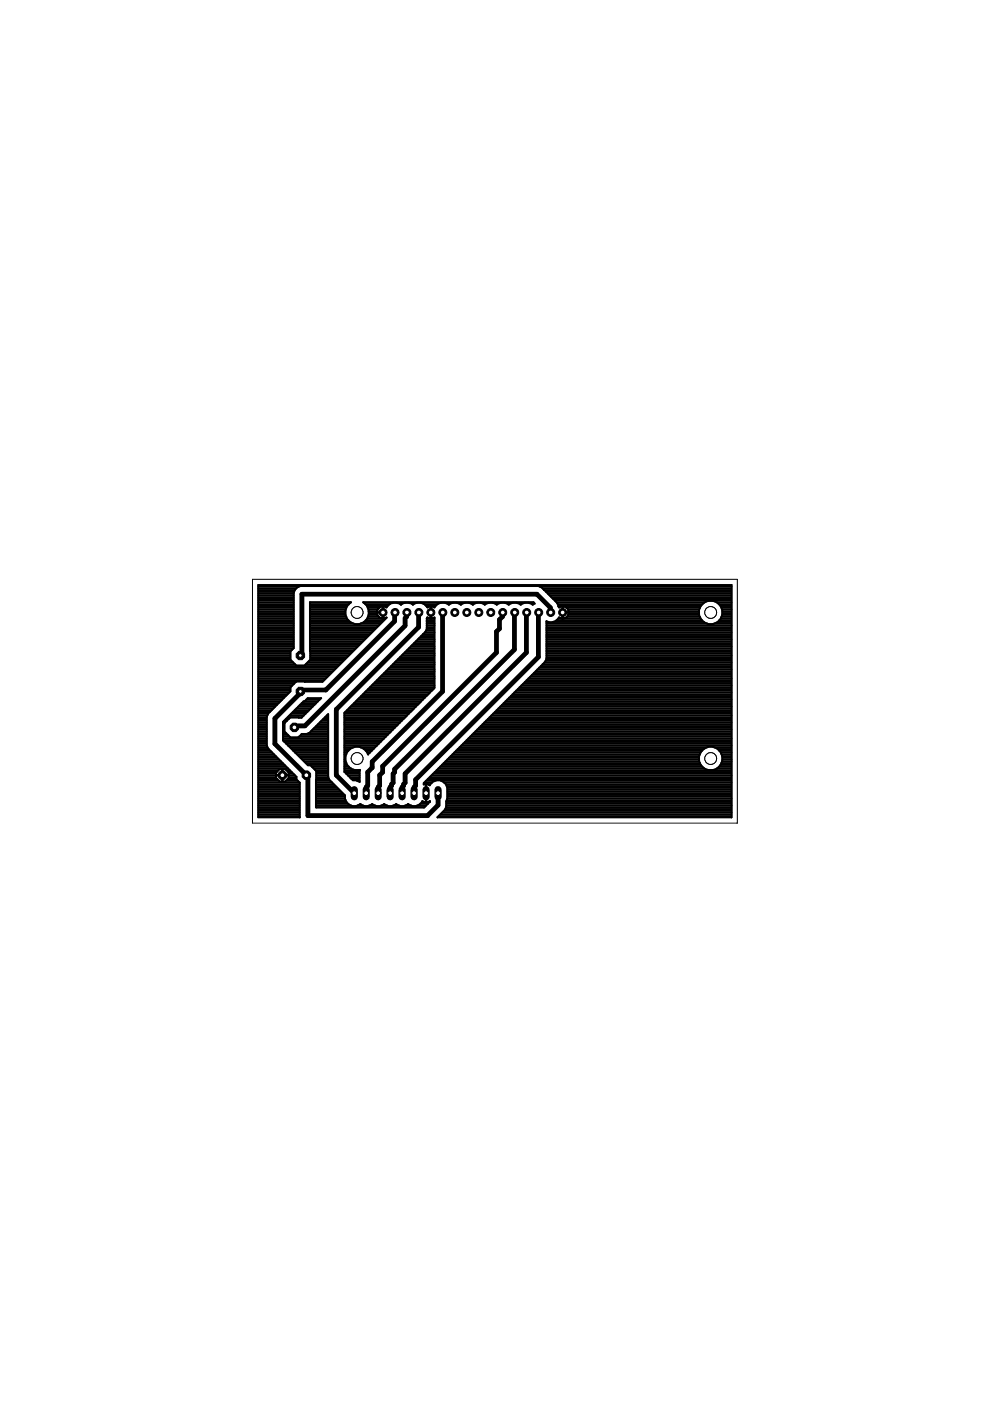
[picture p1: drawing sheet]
<svg xmlns="http://www.w3.org/2000/svg" width="210mm" height="297mm" viewBox="0 0 210 297" stroke-linecap="round" stroke-linejoin="round" font-family="sans-serif">
<g fill="none" stroke="#000" stroke-width=".42">
<path d="M54.8 127.4h7.5M54.8 139.7h6.8M54.8 139.3h6.8M54.8 139h6.8M54.8 138.6h6.8M54.8 138.2h6.8M54.8 137.9h7M54.8 137.5h7.4M54.8 137.1h7.5M54.8 136.7h7.5M54.8 136.4h7.5M54.8 136h7.5"/>
<path d="M54.8 135.6h7.5M54.8 135.2h7.5M54.8 134.9h7.5M54.8 134.5h7.5M54.8 134.1h7.5M54.8 133.7h7.5M54.8 133.3h7.5M54.8 133h7.5M54.8 132.6h7.5M54.8 132.2h7.5M54.8 131.9h7.5M54.8 131.5h7.5"/>
<path d="M54.8 131.1h7.5M54.8 130.7h7.5M54.8 130.4h7.5M54.8 130h7.5M54.8 129.6h7.5M54.8 129.2h7.5M54.8 128.9h7.5M54.8 128.5h7.5M54.8 128.1h7.5M54.8 127.7h7.5M54.8 127h7.5M54.8 126.6h7.5"/>
<path d="M54.8 126.2h7.5M54.8 125.9h7.5M54.8 125.5h7.5M54.8 125.1h7.7M54.8 124.8h8M54.8 124.4h8.6M65.7 137.9h9.4M65.7 137.5h9.8M65.7 137.1h10.1M65.7 136.7h10.5M65.7 136.4h10.9M65.7 136h11.2"/>
<path d="M65.7 135.6h11.6M65.7 135.2h12M65.7 134.9h12.4M65.7 134.5h12.7M65.7 134.1h13.1M65.7 133.7h13.5M65.7 133.3h13.9M65.7 133h14.2M65.7 132.6h14.6M65.7 132.2h9.3M65.7 131.9h8.5M65.7 131.5h8.2"/>
<path d="M65.7 131.1h7.9M65.7 130.7h7.7M65.7 130.4h7.6M65.7 130h7.5M65.7 129.6h7.5M65.7 129.2h7.6M65.7 128.9h7.7M65.7 128.5h7.9M65.7 128.1h8.3M65.7 127.7h8.6M65.8 139.7h7.4M65.8 139.3h7.8"/>
<path d="M65.8 139h8.2M65.8 138.6h8.5M65.8 138.2h8.9M73.2 130.3a2.52 2.52 0 0 0 2.5 2.1 2.52 2.52 0 0 0 2.5-2.1M74.3 127.8l.1-.1h-8.7l.1 12.2-1.2 1.2h-1.8l-1.2-1.2v-1.8l.7-.7v-11.8l.2-.6 .5-.5 .7-.3h50.5l.6 .3 3.4 3.4 .2 .6M74.3 127.8l-.7 .6-.4 .9v1M76.4 132.2h4.3M77.1 127.7h36.1M77.2 131.9h3.9M77.5 128.1h5.1M77.6 131.5h3.8M77.8 128.5h4.4"/>
<path d="M77.9 131.1h3M78 128.9h2.3M78 130.7h2.3M78.1 129.2h2M78.2 130.4h1.8M78.2 130h1.7M78.2 129.6h1.7M79.9 129.9h1.4v1.2l.7-.1-13.6 13.6-5.6-.1-1.2 1.2M79.9 129.9h.1M79.9 129.9l.1 .4M80.4 128.9l.8-.4v2.6a1.32 1.32 0 0 1-1.2-.8M81.2 131.1h.1"/>
<path d="M81.2 130.7h.1M81.2 130.4h.1M81.2 130h.1M81.2 129.6h.1M81.2 129.2h.1M81.2 128.9h.1M81.5 131.1h.3M82.6 128.1l.7-.3h.9l.7 .3M82.6 128.1l-.6 .7-.7-.3v1.3h-1.4l.2-.6 .3-.3M84.4 139.7h7.7M84.8 139.3h7.3M84.9 128.1h.2"/>
<path d="M85.1 128.1l.8-.3h.8l.8 .3M85.2 139h6.9M85.6 138.6h6.5M85.9 138.2h6.2M86.3 137.9h5.8M86.7 137.5h5.4M87.1 137.1h5M87.4 136.7h4.7M87.5 128.1h.2M87.7 128.1l.7-.3h.8l.8 .3M87.8 136.4h4.3M88.2 136h3.9"/>
<path d="M88.6 135.6h3.5M88.9 135.2h3.2M89.3 134.9h2.8M89.7 134.5h2.4M90 128.1l.6 .7 .7-.3v1.3l.1-1.3M90 128.1h2.7M90 134.1h2.1M90.3 133.7h1.8M90.4 128.5h2M90.5 133.3h1.6M90.5 131.1v2.2l-.3 .6-17.2 17.2v12.6M90.5 131.1l.1-.2 .5 .2"/>
<path d="M90.5 133h1.6M90.5 132.6h1.6M90.5 132.2h1.6M90.5 131.9h1.6M90.5 131.5h1.6M90.5 131.1h.6M91.1 131.1h.2l.1-1.2v1.2M91.3 131.1h.1M91.3 130.7h.1M91.3 130.4h.1M91.3 130h.1M91.3 129.6h.1"/>
<path d="M91.3 129.2h.1M91.3 128.9h.1M91.4 128.5h.1M91.4 131.1h.1M91.7 131.1h.4M91.7 131.1l.4-.2v15l-14.1 14.1a2.48 2.48 0 0 0-2.5-1.7 2.48 2.48 0 0 0-2.3 2M91.7 131.1h-.2M92.7 128.1a1.98 1.98 0 0 1 2.5 .1l.1-.1M92.7 128.1l-.6 .7-.6-.3M95.1 128.1h.2M95.3 128.1a1.98 1.98 0 0 1 2.4 .1l.1-.1M97.6 128.1h.2"/>
<path d="M97.8 128.1a1.98 1.98 0 0 1 2.4 .1l.2-.1M100.2 128.1h.2M100.4 128.1a2 2 0 0 1 2.4 .1l.1-.1M102.7 128.1h.2M102.9 128.1l.8-.3h.8l.7 .3M105.2 128.1h.2M105.4 128.1l.8-.3h.8l.8 .3M107.8 128.1h.2M107.8 128.1h.1M108 128.1l.7-.3h.8l.8 .3M110.3 128.1l.1 .1a2 2 0 0 1 2.4-.1M110.3 128.1h.2"/>
<path d="M112.8 128.1l.1 .1 .5-.2-.3-.3h-36.1a2.42 2.42 0 0 1 1.2 2.6M112.9 128.1h.1M114.4 124.4h40.7M115 124.8h40.1M115.3 125h.1M115.4 125.1h39.7M115.8 125.5h39.3M115.8 139.7h39.3M115.9 139.3h39.2M115.9 139h39.2M115.9 138.6h39.2M115.9 138.2h39.2"/>
<path d="M115.9 137.9h39.2M115.9 137.5h39.2M115.9 137.1h39.2M115.9 136.7h39.2M115.9 136.4h39.2M115.9 136h39.2M115.9 135.6h39.2M115.9 135.2h39.2M115.9 134.9h39.2M115.9 134.5h39.2M115.9 134.1h39.2M115.9 133.7h39.2"/>
<path d="M115.9 133.3h39.2M115.9 133h39.2M115.9 132.6h39.2M115.9 132.2h34.1M115.9 131.9h.3M116.2 125.9h38.9M116.5 126.2h38.6M116.9 126.6h38.2M117.3 131.9h31.9M117.3 127h37.8M117.7 127.4h37.4M118 131.5h30.8"/>
<path d="M118 127.7h31.3M118.3 128.1h30.6M118.4 131.1h.6M118.4 128.5l.1 .3 .8-.3v1.3h1.3l-.5-.9M118.4 128.5h30.2M119 131.1l-.5-.2a1.94 1.94 0 0 1-2.6 .8v8l-.3 .6-25.7 25.7v.3l.4-.1v1.9l.1-1.9 .4 .1M119.3 131.1h.1M119.3 130.7h.1M119.3 130.4h.1M119.3 130h.1M119.3 129.6h.1M119.3 129.2h.1"/>
<path d="M119.3 128.9h.1M119.6 131.1h28.9M120.1 128.9l-.8-.4v2.6h.3M120.1 128.9h28.3M120.2 130.7h28.2M120.4 129.2h27.9M120.5 130.3l-.4 .5-.5 .3M120.5 130.4h27.7M120.6 129.6h27.6M120.6 129.9h-1.3v1.2h-.3M120.6 129.9l-.1 .4M120.6 129.9h.1"/>
<path d="M120.6 130h27.6M148.2 130.3a2.52 2.52 0 0 0 2.5 2.1 2.52 2.52 0 0 0 2.4-2.1M150.2 127.4a2.52 2.52 0 0 0-2 2.9M151.2 127.4a2.52 2.52 0 0 1 1.9 2.9M151.4 132.2h3.7M152 127.7h3.1M152.1 131.9h3M152.4 128.1h2.7M152.5 131.5h2.6M152.8 128.5h2.3M152.8 131.1h2.3M153 128.9h2.1"/>
<path d="M153 130.7h2.1M153.1 129.2h2M153.1 130.4h2M153.1 130h2M153.1 129.6h2M54.8 159.9h3.3M54.8 159.6h2.9M54.8 159.2h2.5M54.8 158.8h2.2M54.8 158.4h1.9M54.8 158.1h1.8M54.8 157.7h1.8"/>
<path d="M54.8 157.3h1.8M54.8 156.9h1.8M54.8 156.6h1.8M54.8 156.2h1.8M54.8 155.8h1.8M54.8 155.4h1.8M54.8 155.1h1.8M54.8 154.7h1.8M54.8 154.3h1.8M54.8 153.9h1.8M54.8 153.6h1.8M54.8 153.2h1.8"/>
<path d="M54.8 152.8h1.8M54.8 152.4h1.8M54.8 152.1h1.8M54.8 151.7h1.9M54.8 151.3h2M54.8 151h2.4M54.8 150.6h2.8M54.8 150.2h3.2M54.8 149.8h3.5M54.8 149.5h3.9M54.8 149.1h4.3M54.8 148.7h4.7"/>
<path d="M54.8 148.3h5M54.8 148h5.4M54.8 147.6h5.8M54.8 147.2h6.2M54.8 146.8h6.5M54.8 146.5h6.8M54.8 146.1h6.8M54.8 145.7h6.8M54.8 145.3h7.2M54.8 145h7.6M54.8 144.6h7.9M54.8 144.2h13.9"/>
<path d="M54.8 143.8h14.3M54.8 143.5h14.7M54.8 143.1h15M54.8 142.7h15.4M54.8 142.3h15.8M54.8 142h16.2M54.8 141.6h16.5M54.8 141.2h16.9M54.8 140.8h7.8M54.8 140.5h7.4M54.8 140.1h7M56.6 158.1l.2 .6 6 6v.5l.7 .7v7.4"/>
<path d="M56.8 151.3l-.2 .7v6.1M60 156.9h9.6M60 156.6h9.6M60 156.2h1.4M60 155.8h1M60 155.4h.7M60 155.1h.3M60 154.7h.3M60 154.3h.3M60 153.9h.3M60 153.6h.3M60 153.2h.5"/>
<path d="M60.2 152.8h.6M60.3 157.3h9.3M60.6 152.4h.6M60.7 157.7h8.9M61 152.1h3M61.1 158.1h8.5M61.3 151.7h3.1M61.5 158.4h8.1M61.6 145.7v.9l-4.8 4.7M61.7 151.3h3.1M61.8 158.8h7.8M62.1 151h3.1"/>
<path d="M62.2 159.2h7.4M62.5 150.6h3M62.6 159.6h7M62.8 150.2h3.1M63 159.9h6.6M63.2 149.8h3.1M63.4 156.2h6.2M63.6 149.5h3.1M63.8 155.8h5.8M64 149.1h3M64.6 148.7h2.8M64.8 140.8h7.3"/>
<path d="M64.9 148.3h2.9M65.2 140.5h7.3M65.4 155.4h4.2M65.6 140.1h7.2M65.9 155.1h3.7M66.3 154.7h3.3M66.7 154.3h2.9M67 153.9h2.6M67.4 153.6h2.2M67.8 153.2h1.8M68.2 152.8h1.4M68.5 152.4h1.1"/>
<path d="M68.9 152.1h.7M69.3 151.7h.3M73 159.9h.4M73 159.6h.6M73 159.2h.9M73 158.8h1.2M73 158.4h2M73 158.1h6.9M73 157.7h7.3M73 157.3h7.7M73 156.9h8M73 156.6h8.4"/>
<path d="M73 156.2h8.8M73 155.8h9.2M73 155.4h9.5M73 155.1h9.9M73 154.7h10.3M73 154.3h10.7M73 153.9h11.1M73 153.6h11.4M73 153.2h11.8M73 152.8h12.2M73 152.4h12.6M73 152.1h12.9"/>
<path d="M73 151.7h13.3M73 151.3h13.7M73.2 151h13.8M73.6 150.6h13.8M74 150.2h13.8M74.3 149.8h13.9M74.7 149.5h13.8M75.1 149.1h13.8M75.5 148.7h13.8M75.8 148.3h13.9M76.2 148h13.8M76.4 158.4h3.1"/>
<path d="M76.6 147.6h13.8M76.9 147.2h13.9M77.2 158.8h2M77.3 146.8h13.9M77.6 159.2h1.2M77.7 146.5h13.8M77.9 159.6h.5M78 159.9h.1M78.1 146.1h13.8M78.4 145.7h13.7M78.8 145.3h13.3M79.2 145h12.9"/>
<path d="M79.6 144.6h12.5M79.9 144.2h12.2M80.3 143.8h11.8M80.7 143.5h11.4M81.1 143.1h11M81.4 142.7h10.7M81.8 142.3h10.3M82.2 142h9.9M82.6 141.6h9.5M82.9 141.2h9.2M83.3 140.8h8.8M83.7 140.5h8.4"/>
<path d="M84.1 140.1h8M95.9 159.9h52.5M96.3 159.6h52.2M96.7 159.2h52.1M97.1 158.8h52.1M97.5 158.4h52.5M97.8 158.1h57.3M98.2 157.7h56.9M98.6 157.3h56.5M99 156.9h56.1M99.3 156.6h55.8M99.7 156.2h55.4"/>
<path d="M100.1 155.8h55M100.4 155.4h54.7M100.8 155.1h54.3M101.2 154.7h53.9M101.6 154.3h53.5M101.9 153.9h53.2M102.3 153.6h52.8M102.7 153.2h52.4M103.1 152.8h52M103.4 152.4h51.7M103.8 152.1h51.3M104.2 151.7h50.9"/>
<path d="M104.6 151.3h50.5M104.9 151h50.2M105.3 150.6h49.8M105.7 150.2h49.4M106.1 149.8h49M106.4 149.5h48.7M106.8 149.1h48.3M107.2 148.7h47.9M107.6 148.3h47.5M107.9 148h47.2M108.3 147.6h46.8M108.7 147.2h46.4"/>
<path d="M109.1 146.8h46M109.4 146.5h45.7M109.8 146.1h45.3M110.2 145.7h44.9M110.6 145.3h44.5M110.9 145h44.2M111.3 144.6h43.8M111.7 144.2h43.4M112.1 143.8h43M112.4 143.5h42.7M112.8 143.1h42.3M113.2 142.7h41.9"/>
<path d="M113.6 142.3h41.5M113.9 142h41.2M114.3 141.6h40.8M114.7 141.2h40.4M115 140.8h40.1M115.4 140.5h39.7M115.7 140.1h39.4M151.4 158.4h3.7M152.2 158.8h2.9M152.5 159.2h2.6M152.8 159.6h2.3M153 159.9h2.1"/>
<path d="M54.8 166.3h8.7M54.8 164.4h7.8M54.8 168.2h8.7M54.8 173h8.7M54.8 172.7h8.7M54.8 172.3h8.7M54.8 171.9h8.7M54.8 171.5h8.7M54.8 171.2h8.7M54.8 170.8h8.7M54.8 170.4h8.7M54.8 170h8.7"/>
<path d="M54.8 169.7h8.7M54.8 169.3h8.7M54.8 168.9h8.7M54.8 168.6h8.7M54.8 167.8h8.7M54.8 167.4h8.7M54.8 167h8.7M54.8 166.7h8.7M54.8 165.9h8.7M54.8 165.5h4.4M54.8 165.2h4M54.8 164.8h3.7"/>
<path d="M54.8 164h3.7M54.8 163.7h3.9M54.8 163.3h4.2M54.8 162.9h6.3M54.8 162.6h5.9M54.8 162.2h5.5M54.8 161.8h5.1M54.8 161.4h4.8M54.8 161.1h4.4M54.8 160.7h4M54.8 160.3h3.7M58.5 164.4v.5l.8 .8h.5v-2.7h-.5l-.8 .8v.5h2.7v-.5l-.8-.8h-.5v2.7h.5l.8-.8v-.5"/>
<path d="M59.8 165.5h.1M59.8 165.2h.1M59.8 164.8h.1M59.8 164h.1M59.8 163.7h.1M59.8 163.3h.1M60.6 165.5h2.6M60.7 163.3h.7M61 165.2h1.8M61.1 163.7h.7M61.2 164.8h1.6M61.2 164h1"/>
<path d="M63.3 160.3h6.3M63.5 173.3h.1M63.7 160.7h5.9M64.1 161.1h5.5M64.5 161.4h5.1M64.8 161.8h4.8M65.2 162.2h4.4M66.1 162.6h3.5M66.5 162.9h3.1M66.9 163.3h2.7M67 166.3h3.8M67 168.2h5.7"/>
<path d="M67 171.2h23M67 170.8h7.5M67 170.4h6.8M67 170h6.4M67 169.7h6.3M67 169.3h6.1M67 168.9h6.1M67 168.6h6M67 167.8h5.3M67 167.4h4.9M67 167h4.5M67 166.7h4.2"/>
<path d="M67 165.9h3.4M67 165.5h3M67.1 164.4h2.5M67.1 165.2h2.7M67.1 164.8h2.5M67.1 164h2.5M67.1 163.7h2.5M73 163.7l1.8 1.7h.7l.7 .4M73 163.3h3.3M73 162.9h1.4M73 162.6h1M73 162.2h.6"/>
<path d="M73 161.8h.4M73 161.4h.3M73 161.1h.2M73 160.7h.2M73 160.3h.3M73 163.7h3.2M73.1 169.3v-.7l-3.3-3.2-.2-.7v-13.3l-4 4-.6 .2h-1l-.7 .7h-1.7l-1.3-1.2v-1.7l1.3-1.3 2.3 .1 4.2-4.2h-2.8l-.7 .7h-.3l-4.3 4.3v4l5.3 5.3h.5l1.3 1.2-.1 7.7h22.9l1.3-1.2-.1-.2-.7 .3v-1.9l-.1 1.9h-.4M73.1 169.3a2 2 0 0 0 3.3 1.2 1.88 1.88 0 0 0 2.5 0 1.91 1.91 0 0 0 2.5 0 1.91 1.91 0 0 0 2.6 0 1.91 1.91 0 0 0 2.5 0 1.97 1.97 0 0 0 3-.4M73.2 160.3a2.48 2.48 0 0 0 3.1 2.9l-.1 2.6M73.4 164h2.8M73.8 164.4h2.4M74.2 164.8h2"/>
<path d="M74.5 165.2h1.7M75.7 165.5h.5M75.8 170.8h1.2M76.2 165.8h.1M78.3 170.8h1.2M80.8 170.8h1.3M83.4 170.8h1.2M85.9 170.8h1.2M88.5 170.8h1.9M89.1 170.4h1.6M89.5 170.1l.1-.3 .3 .3M89.5 170h.4"/>
<path d="M90 165.9h1.6M90.3 166.3h.1M90.3 170h.1M90.3 169.7h.1M90.3 169.3h.1M90.3 168.9h.1M90.3 168.6h.1M90.3 167.8h.1M90.3 167.4h.1M90.3 167h.1M90.3 166.7h.1M90.3 165.5h1.9"/>
<path d="M90.7 165.2h64.4M90.8 166.3l.3 .2 .1-.2M90.8 166.3h.4M90.8 170h.3M91.1 164.8h64M91.2 166.3a2 2 0 0 1 3.4 0M91.5 164.4h63.6M91.8 164h63.3M92.2 163.7h62.9M92.6 163.3h62.5M93 162.9h56.3M93 173h62.1"/>
<path d="M93.3 162.6h55.6M93.4 172.7h61.7M93.5 165.5h61.6M93.7 162.2h54.9M93.7 172.3h61.4M94.1 161.8h54.3M94.1 171.9h61M94.2 165.9h60.9M94.4 171.5h60.7M94.4 161.4h53.9M94.6 166.3l.2 .7M94.6 166.3h60.5"/>
<path d="M94.6 171.2h60.5M94.6 170.8h60.5M94.6 170.4h60.5M94.6 170h60.5M94.7 166.7h60.4M94.7 169.7h60.4M94.8 161.1h53.4M94.8 169.3l-.2 .6v1.1l-.3 .7-1.6 1.6h62.4v-49.3h-100.3v49.3h8.8M94.8 167v2.3M94.8 168.2h60.3M94.8 169.3h60.3M94.8 168.9h60.3"/>
<path d="M94.8 168.6h60.3M94.8 167.8h60.3M94.8 167.4h60.3M94.8 167h60.3M95.2 160.7h53M95.6 160.3h52.6M148.2 160.3a2.51 2.51 0 0 1 2.5-2 2.51 2.51 0 0 1 2.4 2M148.2 160.3v1l.4 .9M148.6 162.2a2.52 2.52 0 0 0 4.2 0M152 162.9h3.1M152.4 162.6h2.7M152.8 162.2h2.3"/>
<path d="M152.9 161.8h2.2M153.1 161.4h2M153.1 160.3v1l-.3 .9M153.1 161.1h2M153.1 160.7h2M153.1 160.3h2"/>
</g>
<path d="M83.8 129.9l-.1 1.8-14.6 14.6h-5.4l-.3 .9-5.1 5.1v5.4l6.7 6.7v.3l.3 .3v7.9h25.4l2.2-2.2v-2.5M86.3 129.9l-.1 .8-.3 .4v1.6l-21.3 21.2h-2.2v.3M88.8 129.9v3.1l-17.5 17.4v14l3.8 3.8M93.9 129.9l-.1 16.7-14.9 14.9v1.3l-.9 .9v2.9l-.4 .3v1.3M106.6 129.9l-.1 .8-.6 .7v1.9l-.6 .6v4.4l-24.2 24.2v1.2l-.6 .7v2.2l-.3 .3v1.3M109.1 129.9v7.8l-25.4 25.4v.6l-.3 .3v1.9l-.7 1v1.3M111.7 129.9l-.1 8.4-25.7 25.7v1.9l-.6 1v1.3M114.2 129.9v9.4l-26.1 26v1.3l-.3 .3v1.3M116.8 129.9l-.1-1.1-2.9-2.8h-49.8v12.3l-.3 .4v.3" fill="none" stroke="#000" stroke-width="1"/>
<circle cx="81.2" cy="129.9" r=".85" fill="#000" stroke="#000" stroke-width=".21"/>
<circle cx="81.2" cy="129.9" r=".51" fill="#fff" stroke="#000" stroke-width=".21"/>
<circle cx="83.8" cy="129.9" r=".85" fill="#000" stroke="#000" stroke-width=".21"/>
<circle cx="83.8" cy="129.9" r=".51" fill="#fff" stroke="#000" stroke-width=".21"/>
<circle cx="86.3" cy="129.9" r=".85" fill="#000" stroke="#000" stroke-width=".21"/>
<circle cx="86.3" cy="129.9" r=".51" fill="#fff" stroke="#000" stroke-width=".21"/>
<circle cx="88.8" cy="129.9" r=".85" fill="#000" stroke="#000" stroke-width=".21"/>
<circle cx="88.8" cy="129.9" r=".51" fill="#fff" stroke="#000" stroke-width=".21"/>
<circle cx="91.4" cy="129.9" r=".85" fill="#000" stroke="#000" stroke-width=".21"/>
<circle cx="91.4" cy="129.9" r=".51" fill="#fff" stroke="#000" stroke-width=".21"/>
<circle cx="93.9" cy="129.9" r=".85" fill="#000" stroke="#000" stroke-width=".21"/>
<circle cx="93.9" cy="129.9" r=".51" fill="#fff" stroke="#000" stroke-width=".21"/>
<circle cx="96.4" cy="129.9" r=".85" fill="#000" stroke="#000" stroke-width=".21"/>
<circle cx="96.4" cy="129.9" r=".51" fill="#fff" stroke="#000" stroke-width=".21"/>
<circle cx="99" cy="129.9" r=".85" fill="#000" stroke="#000" stroke-width=".21"/>
<circle cx="99" cy="129.9" r=".51" fill="#fff" stroke="#000" stroke-width=".21"/>
<circle cx="101.5" cy="129.9" r=".85" fill="#000" stroke="#000" stroke-width=".21"/>
<circle cx="101.5" cy="129.9" r=".51" fill="#fff" stroke="#000" stroke-width=".21"/>
<circle cx="104.1" cy="129.9" r=".85" fill="#000" stroke="#000" stroke-width=".21"/>
<circle cx="104.1" cy="129.9" r=".51" fill="#fff" stroke="#000" stroke-width=".21"/>
<circle cx="106.6" cy="129.9" r=".85" fill="#000" stroke="#000" stroke-width=".21"/>
<circle cx="106.6" cy="129.9" r=".51" fill="#fff" stroke="#000" stroke-width=".21"/>
<circle cx="109.1" cy="129.9" r=".85" fill="#000" stroke="#000" stroke-width=".21"/>
<circle cx="109.1" cy="129.9" r=".51" fill="#fff" stroke="#000" stroke-width=".21"/>
<circle cx="111.7" cy="129.9" r=".85" fill="#000" stroke="#000" stroke-width=".21"/>
<circle cx="111.7" cy="129.9" r=".51" fill="#fff" stroke="#000" stroke-width=".21"/>
<circle cx="114.2" cy="129.9" r=".85" fill="#000" stroke="#000" stroke-width=".21"/>
<circle cx="114.2" cy="129.9" r=".51" fill="#fff" stroke="#000" stroke-width=".21"/>
<circle cx="116.8" cy="129.9" r=".85" fill="#000" stroke="#000" stroke-width=".21"/>
<circle cx="116.8" cy="129.9" r=".51" fill="#fff" stroke="#000" stroke-width=".21"/>
<circle cx="119.3" cy="129.9" r=".85" fill="#000" stroke="#000" stroke-width=".21"/>
<circle cx="119.3" cy="129.9" r=".51" fill="#fff" stroke="#000" stroke-width=".21"/>
<circle cx="63.7" cy="146.6" r=".96" fill="#000" stroke="#000" stroke-width=".21"/>
<circle cx="63.7" cy="146.6" r=".4" fill="#fff" stroke="#000" stroke-width=".21"/>
<circle cx="63.7" cy="139" r=".96" fill="#000" stroke="#000" stroke-width=".21"/>
<circle cx="63.7" cy="139" r=".4" fill="#fff" stroke="#000" stroke-width=".21"/>
<circle cx="59.9" cy="164.4" r=".96" fill="#000" stroke="#000" stroke-width=".21"/>
<circle cx="59.9" cy="164.4" r=".51" fill="#fff" stroke="#000" stroke-width=".21"/>
<circle cx="65" cy="164.4" r=".96" fill="#000" stroke="#000" stroke-width=".21"/>
<circle cx="65" cy="164.4" r=".51" fill="#fff" stroke="#000" stroke-width=".21"/>
<circle cx="62.4" cy="154.2" r=".96" fill="#000" stroke="#000" stroke-width=".21"/>
<circle cx="62.4" cy="154.2" r=".51" fill="#fff" stroke="#000" stroke-width=".21"/>
<path d="M75.1 167.4v1.5" fill="none" stroke="#000" stroke-width="1.5"/>
<circle cx="75.1" cy="168.2" r=".51" fill="#fff" stroke="#000" stroke-width=".21"/>
<path d="M77.6 167.4v1.5" fill="none" stroke="#000" stroke-width="1.5"/>
<circle cx="77.6" cy="168.2" r=".51" fill="#fff" stroke="#000" stroke-width=".21"/>
<path d="M80.2 167.4v1.5" fill="none" stroke="#000" stroke-width="1.5"/>
<circle cx="80.2" cy="168.2" r=".51" fill="#fff" stroke="#000" stroke-width=".21"/>
<path d="M82.7 167.4v1.5" fill="none" stroke="#000" stroke-width="1.5"/>
<circle cx="82.7" cy="168.2" r=".51" fill="#fff" stroke="#000" stroke-width=".21"/>
<path d="M85.3 167.4v1.5" fill="none" stroke="#000" stroke-width="1.5"/>
<circle cx="85.3" cy="168.2" r=".51" fill="#fff" stroke="#000" stroke-width=".21"/>
<path d="M87.8 167.4v1.5" fill="none" stroke="#000" stroke-width="1.5"/>
<circle cx="87.8" cy="168.2" r=".51" fill="#fff" stroke="#000" stroke-width=".21"/>
<path d="M90.3 167.4v1.5" fill="none" stroke="#000" stroke-width="1.5"/>
<circle cx="90.3" cy="168.2" r=".51" fill="#fff" stroke="#000" stroke-width=".21"/>
<path d="M92.9 167.4v1.5" fill="none" stroke="#000" stroke-width="1.5"/>
<circle cx="92.9" cy="168.2" r=".51" fill="#fff" stroke="#000" stroke-width=".21"/>
<g fill="none" stroke="#000" stroke-width=".21">
<path d="M53.5 122.8h102.8v51.7h-102.8z"/>
<circle cx="75.7" cy="160.8" r="1.25"/>
</g>
<circle cx="75.7" cy="160.8" r="1.25" fill="#fff" stroke="#000" stroke-width=".21"/>
<circle cx="150.7" cy="160.8" r="1.25" fill="none" stroke="#000" stroke-width=".21"/>
<circle cx="150.7" cy="160.8" r="1.25" fill="#fff" stroke="#000" stroke-width=".21"/>
<circle cx="75.7" cy="129.9" r="1.25" fill="none" stroke="#000" stroke-width=".21"/>
<circle cx="75.7" cy="129.9" r="1.25" fill="#fff" stroke="#000" stroke-width=".21"/>
<circle cx="150.7" cy="129.9" r="1.25" fill="none" stroke="#000" stroke-width=".21"/>
<circle cx="150.7" cy="129.9" r="1.25" fill="#fff" stroke="#000" stroke-width=".21"/>
</svg>
